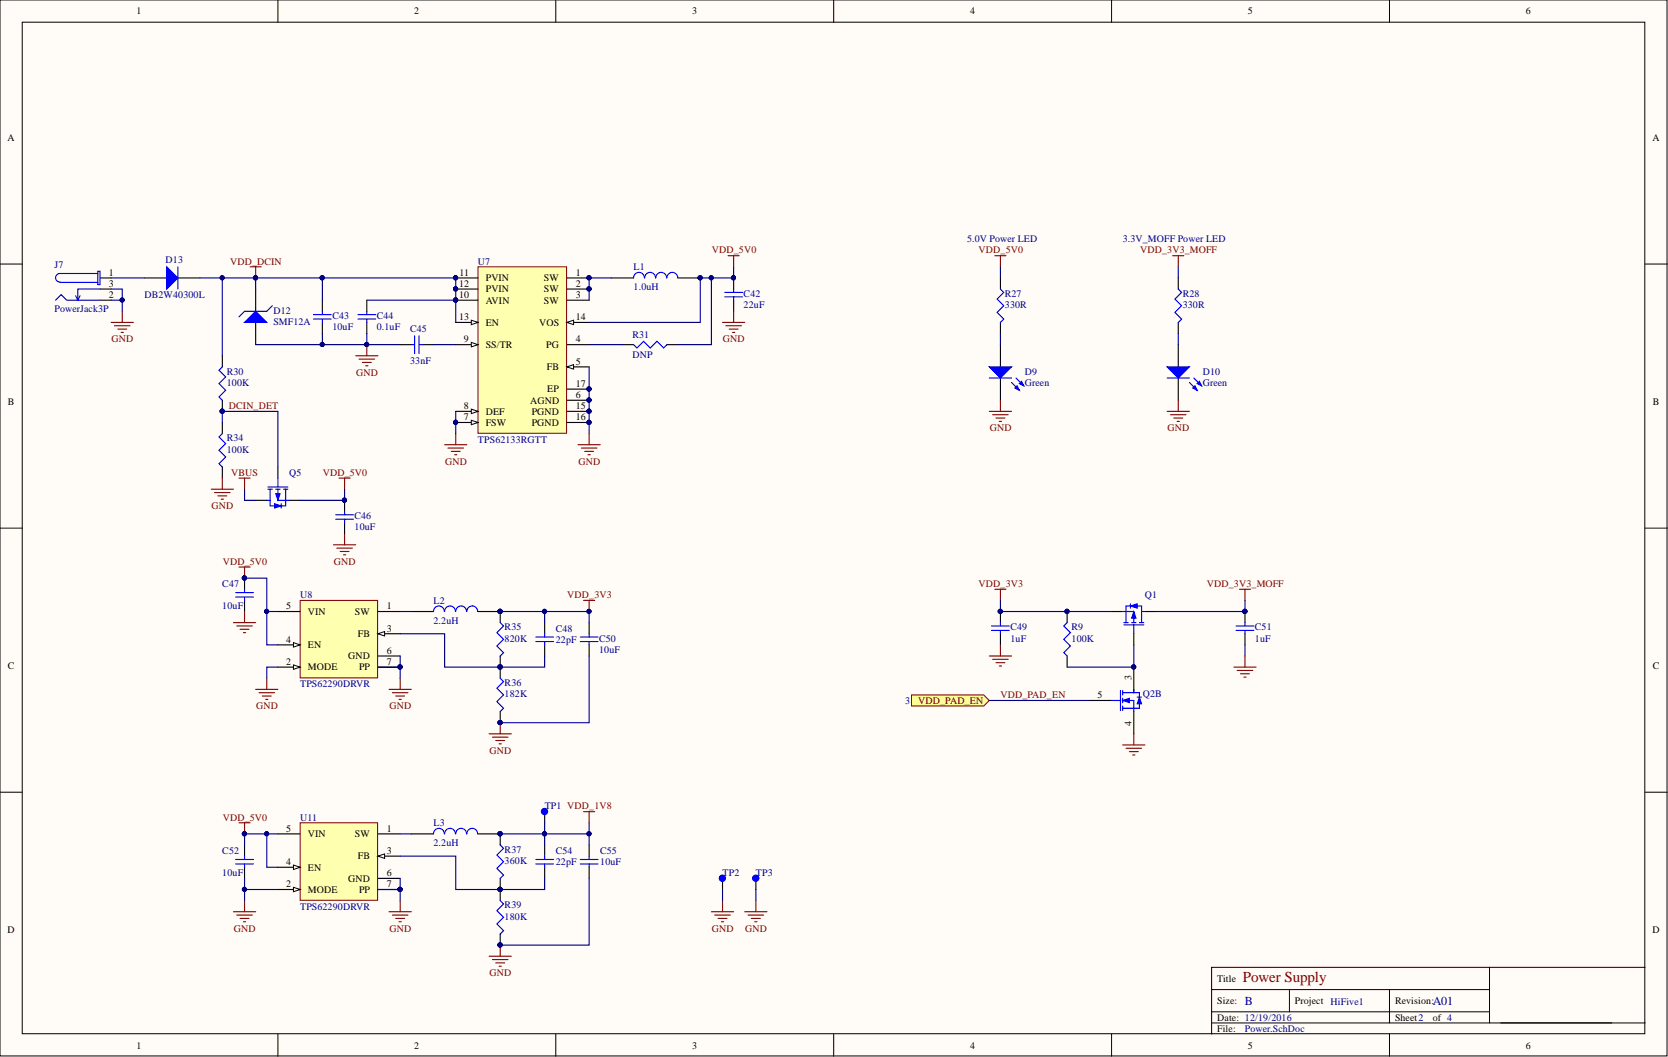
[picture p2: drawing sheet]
<svg xmlns="http://www.w3.org/2000/svg" width="381mm" height="241mm" viewBox="0 0 381 241" stroke-linecap="round" stroke-linejoin="round" font-family="sans-serif">
<defs><g id="words">
<text font-size="3.5" fill="#800000" x="283.9" y="224.1">Power Supply</text>
<g font-size="2.8" fill="#000080">
<text x="284.4" y="229.4">B</text>
<text x="327.3" y="229.4">A01</text>
</g>
<g font-size="2.3">
<text x="31.1" y="3.3">1</text>
<text x="94.6" y="3.3">2</text>
<text x="158.1" y="3.3">3</text>
<text x="221.6" y="3.3">4</text>
<text x="285" y="3.3">5</text>
<text x="348.5" y="3.3">6</text>
<text x="1.7" y="32.1">A</text>
<text x="377.5" y="32.1">A</text>
<text x="24.9" y="62.9">1</text>
<text x="24.9" y="65.5">3</text>
<text x="104.9" y="65.5">12</text>
<text x="104.9" y="62.9">11</text>
<text x="111" y="64.2">PVIN</text>
<text x="124.2" y="64.2">SW</text>
<text x="131.5" y="62.9">1</text>
<text x="131.5" y="65.5">2</text>
<text x="24.9" y="68">2</text>
<text x="104.9" y="68">10</text>
<text x="111" y="69.3">AVIN</text>
<text x="111" y="66.7">PVIN</text>
<text x="124.2" y="66.7">SW</text>
<text x="124.2" y="69.3">SW</text>
<text x="131.5" y="68">3</text>
<text x="104.9" y="73.1">13</text>
<text x="111" y="74.4">EN</text>
<text x="123.1" y="74.4">VOS</text>
<text x="131.5" y="73.1">14</text>
<text x="106" y="78.2">9</text>
<text x="111" y="79.4">SS/TR</text>
<text x="124.8" y="79.4">PG</text>
<text x="131.5" y="78.2">4</text>
<text x="131.5" y="83.2">5</text>
<text x="124.9" y="84.5">FB</text>
<text x="125" y="89.6">EP</text>
<text x="131.5" y="88.3">17</text>
<text x="1.8" y="92.5">B</text>
<text x="106" y="95.9">7</text>
<text x="106" y="93.4">8</text>
<text x="111" y="94.7">DEF</text>
<text x="121.1" y="92.1">AGND</text>
<text x="121.5" y="94.7">PGND</text>
<text x="131.5" y="90.9">6</text>
<text x="131.5" y="93.4">15</text>
<text x="131.5" y="95.9">16</text>
<text x="377.6" y="92.5">B</text>
<text x="111" y="97.2">FSW</text>
<text x="121.5" y="97.2">PGND</text>
<text x="65.3" y="139.1">5</text>
<text x="70.3" y="140.4">VIN</text>
<text x="81.1" y="140.4">SW</text>
<text x="88.4" y="139.1">1</text>
<text x="65.3" y="146.7">4</text>
<text x="70.3" y="148">EN</text>
<text x="81.8" y="145.4">FB</text>
<text x="88.4" y="144.2">3</text>
<text x="88.4" y="149.2">6</text>
<text x="1.8" y="152.7">C</text>
<text x="65.3" y="151.8">2</text>
<text x="70.3" y="153.1">MODE</text>
<text x="79.6" y="150.5">GND</text>
<text x="82" y="153.1">PP</text>
<text x="88.4" y="151.8">7</text>
<text x="258.5" y="155.3" transform="rotate(-90 258.5 155.3)">3</text>
<text x="377.6" y="152.7">C</text>
<text x="250.7" y="159.4">5</text>
<text x="258.5" y="165.7" transform="rotate(-90 258.5 165.7)">4</text>
<text x="65.3" y="189.9">5</text>
<text x="70.3" y="191.1">VIN</text>
<text x="81.1" y="191.1">SW</text>
<text x="88.4" y="189.9">1</text>
<text x="65.3" y="197.5">4</text>
<text x="81.8" y="196.2">FB</text>
<text x="88.4" y="194.9">3</text>
<text x="65.3" y="202.6">2</text>
<text x="70.3" y="198.7">EN</text>
<text x="70.3" y="203.8">MODE</text>
<text x="79.6" y="201.3">GND</text>
<text x="82" y="203.8">PP</text>
<text x="88.4" y="202.6">7</text>
<text x="88.4" y="200">6</text>
<text x="1.7" y="213">D</text>
<text x="377.5" y="213">D</text>
<text x="278" y="224.1">Title</text>
<text x="278" y="229.2">Size:</text>
<text x="278" y="233">Date: 12/19/2016</text>
<text x="295.8" y="229.2">Project</text>
<text x="318.6" y="229.2">Revision:</text>
<text x="318.6" y="233">Sheet2</text>
<text x="327.3" y="233">of 4</text>
<text x="31.1" y="239.4">1</text>
<text x="94.6" y="239.4">2</text>
<text x="158.1" y="239.4">3</text>
<text x="221.6" y="239.4">4</text>
<text x="278" y="235.6">File:</text>
<text x="285" y="239.4">5</text>
<text x="348.5" y="239.4">6</text>
</g>
<g font-size="2.3" fill="#800000">
<text x="162.6" y="57.9">VDD_5V0</text>
<text x="223.5" y="57.9">VDD_5V0</text>
<text x="260.4" y="57.9">VDD_3V3_MOFF</text>
<text x="52.6" y="60.4">VDD_DCIN</text>
<text x="25.5" y="78.2">GND</text>
<text x="165.1" y="78.2">GND</text>
<text x="81.3" y="85.8">GND</text>
<text x="52.3" y="93.4">DCIN_DET</text>
<text x="226.1" y="98.5">GND</text>
<text x="266.7" y="98.5">GND</text>
<text x="101.6" y="106.1">GND</text>
<text x="132.1" y="106.1">GND</text>
<text x="52.8" y="108.6">VBUS</text>
<text x="73.7" y="108.6">VDD_5V0</text>
<text x="48.3" y="116.2">GND</text>
<text x="50.9" y="128.9">VDD_5V0</text>
<text x="76.3" y="128.9">GND</text>
<text x="129.6" y="136.6">VDD_3V3</text>
<text x="223.5" y="134">VDD_3V3</text>
<text x="275.7" y="134">VDD_3V3_MOFF</text>
<text x="58.5" y="161.9">GND</text>
<text x="89" y="161.9">GND</text>
<text x="209.7" y="160.7">VDD_PAD_EN</text>
<text x="228.5" y="159.4">VDD_PAD_EN</text>
<text x="111.8" y="172.1">GND</text>
<text x="50.9" y="187.3">VDD_5V0</text>
<text x="53.4" y="212.7">GND</text>
<text x="89" y="212.7">GND</text>
<text x="162.6" y="212.7">GND</text>
<text x="170.2" y="212.7">GND</text>
<text x="111.8" y="222.9">GND</text>
</g>
<g font-size="2.3" fill="#000080">
<text x="220.9" y="55.3">5.0V Power LED</text>
<text x="256.4" y="55.3">3.3V_MOFF Power LED</text>
<text x="12.4" y="61.2">J7</text>
<text x="37.8" y="60.2">D13</text>
<text x="109.2" y="60.4">U7</text>
<text x="144.7" y="61.7">L1</text>
<text x="12.4" y="71.3">PowerJack3P</text>
<text x="33" y="68">DB2W40300L</text>
<text x="62.5" y="71.6">D12</text>
<text x="144.7" y="66.2">1.0uH</text>
<text x="169.9" y="67.8">C42</text>
<text x="169.9" y="70.3">22uF</text>
<text x="229.5" y="67.8">R27</text>
<text x="229.5" y="70.3">330R</text>
<text x="270.2" y="67.8">R28</text>
<text x="270.2" y="70.3">330R</text>
<text x="62.5" y="74.1">SMF12A</text>
<text x="75.9" y="72.8">C43</text>
<text x="75.9" y="75.4">10uF</text>
<text x="86.1" y="72.8">C44</text>
<text x="86.1" y="75.4">0.1uF</text>
<text x="93.7" y="75.9">C45</text>
<text x="144.5" y="77.2">R31</text>
<text x="93.7" y="83">33nF</text>
<text x="144.5" y="81.7">DNP</text>
<text x="51.8" y="85.5">R30</text>
<text x="51.8" y="88.1">100K</text>
<text x="234.1" y="85.5">D9</text>
<text x="234.1" y="88.1">Green</text>
<text x="274.7" y="85.5">D10</text>
<text x="274.7" y="88.1">Green</text>
<text x="51.8" y="100.8">R34</text>
<text x="109.2" y="101">TPS62133RGTT</text>
<text x="51.8" y="103.3">100K</text>
<text x="66" y="108.6">Q5</text>
<text x="81" y="118.5">C46</text>
<text x="81" y="121.1">10uF</text>
<text x="50.8" y="134">C47</text>
<text x="68.6" y="136.6">U8</text>
<text x="99" y="137.8">L2</text>
<text x="261.5" y="136.6">Q1</text>
<text x="50.8" y="139.1">10uF</text>
<text x="99" y="142.4">2.2uH</text>
<text x="115.3" y="143.9">R35</text>
<text x="230.8" y="143.9">C49</text>
<text x="244.8" y="143.9">R9</text>
<text x="286.7" y="143.9">C51</text>
<text x="115.3" y="146.5">820K</text>
<text x="127" y="144.2">C48</text>
<text x="127" y="146.7">22pF</text>
<text x="136.9" y="146.5">C50</text>
<text x="136.9" y="149">10uF</text>
<text x="230.8" y="146.5">1uF</text>
<text x="244.8" y="146.5">100K</text>
<text x="286.7" y="146.5">1uF</text>
<text x="68.6" y="156.9">TPS62290DRVR</text>
<text x="115.3" y="156.6">R36</text>
<text x="115.3" y="159.1">182K</text>
<text x="206.8" y="160.7">3</text>
<text x="261" y="159.1">Q2B</text>
<text x="124.4" y="184.8">TP1 VDD_1V8</text>
<text x="68.6" y="187.3">U11</text>
<text x="99" y="188.6">L3</text>
<text x="50.8" y="194.9">C52</text>
<text x="99" y="193.2">2.2uH</text>
<text x="115.3" y="194.7">R37</text>
<text x="115.3" y="197.2">360K</text>
<text x="127" y="194.9">C54</text>
<text x="127" y="197.5">22pF</text>
<text x="137.1" y="194.9">C55</text>
<text x="137.1" y="197.5">10uF</text>
<text x="50.8" y="200">10uF</text>
<text x="165" y="200">TP2</text>
<text x="172.7" y="200">TP3</text>
<text x="68.6" y="207.6">TPS62290DRVR</text>
<text x="115.3" y="207.4">R39</text>
<text x="115.3" y="209.9">180K</text>
<text x="303.9" y="229.5">HiFive1</text>
<text x="284.4" y="235.6">Power.SchDoc</text>
</g>
</g></defs>
<g fill="#fffcf8" stroke="#000" stroke-width=".23">
<path d="M0 0h380.8v241.1h-380.8z"/>
<path d="M5.1 5.1h370.6v230.9h-370.6z"/>
</g>
<g fill="none" stroke="#000" stroke-width=".23">
<path d="M63.5 0v5.1M127 0v5.1M190.4 0v5.1M253.9 0v5.1M317.4 0v5.1M0 60.3h5.1M375.8 60.3h5.1M0 120.6h5.1M375.8 120.6h5.1M0 180.9h5.1M375.8 180.9h5.1M63.5 236.1v5"/>
<path d="M127 236.1v5M190.4 236.1v5M253.9 236.1v5M276.8 225.9h63.4M276.8 233.5h99M276.8 231h63.4M294.5 225.9v5.1M317.4 225.9v7.6M317.4 236.1v5M340.2 220.8v12.7M375.8 220.8h-99v15.3"/>
</g>
<path d="M228.5 139.6v2.5M284.4 139.6v2.5M228.5 144.7v2.5M284.4 144.7v2.5" fill="none" stroke="#000" stroke-width=".26"/>
<g fill="#000080" stroke="#000080" stroke-width=".23">
<circle cx="228.5" cy="139.6" r=".47"/>
<circle cx="284.3" cy="139.6" r=".47"/>
</g>
<path d="M226.5 143.9h4M226.5 142.9h4M228.5 142.1v.8M228.5 143.9v.8M282.3 143.9h4.1M282.3 142.9h4.1M284.4 142.1v.8M284.4 143.9v.8" fill="none" stroke="#00f" stroke-width=".26"/>
<path d="M226 149.8h5.1M226.7 150.5h3.6M227.5 151.3h2M228.3 152h.5M228.5 147.2v2.6M281.8 152.3h5.1M282.6 153.1h3.5M283.4 153.8h2M284.1 154.6h.5M284.4 149.8v2.5" fill="none" stroke="#800000" stroke-width=".26"/>
<path d="M68.6 187.8h17.7v17.7h-17.7z" fill="#ffffb0" stroke="#800000" stroke-width=".23"/>
<path d="M63.5 198h5.1M86.3 190.4h5.1" fill="none" stroke="#000" stroke-width=".26"/>
<path d="M67 197.5l1.6 .5-1.6 .5z" fill="#fffcf8"/>
<path d="M67 197.5l1.6 .5-1.6 .5z" fill="none" stroke="#000" stroke-width=".23"/>
<path d="M86.3 195.4h5.1" fill="none" stroke="#000" stroke-width=".26"/>
<path d="M86.3 195.4l1.6-.5v1.1z" fill="#fffcf8"/>
<path d="M86.3 195.4l1.6-.5v1.1z" fill="none" stroke="#000" stroke-width=".23"/>
<path d="M63.5 190.4h5.1M63.5 203.1h5.1M86.3 203.1h5.1" fill="none" stroke="#000" stroke-width=".26"/>
<circle cx="91.4" cy="203" r=".47" fill="#000080" stroke="#000080" stroke-width=".23"/>
<path d="M67 202.6l1.6 .5-1.6 .5z" fill="#fffcf8"/>
<path d="M67 202.6l1.6 .5-1.6 .5z" fill="none" stroke="#000" stroke-width=".23"/>
<path d="M55.9 192.9v2.5M55.9 198v2.5M93.9 190.4h5.1M109.2 190.4h5.1v2.5M124.4 192.9v2.5M124.4 198v2.5M134.6 192.9v2.5M134.6 198v2.5M86.3 200.5h5.1M114.3 200.5v5.1M114.3 213.2v2.6" fill="none" stroke="#000" stroke-width=".26"/>
<g fill="#000080" stroke="#000080" stroke-width=".23">
<circle cx="91.4" cy="203" r=".47"/>
<circle cx="114.2" cy="190.3" r=".47"/>
<circle cx="114.2" cy="203" r=".47"/>
<circle cx="114.2" cy="215.7" r=".47"/>
<circle cx="55.8" cy="190.3" r=".47"/>
</g>
<g fill="none" stroke="#800000" stroke-width=".26">
<path d="M54.6 187.8h2.5M55.9 187.8v2.6M53.3 208.1h5.1M54.1 208.9h3.5M54.8 209.7h2.1M55.6 210.4h.5M55.9 205.6v2.5M88.9 208.1h5M89.6 208.9h3.6M90.4 209.7h2M91.2 210.4h.5M91.4 205.6v2.5"/>
<path d="M111.7 218.3h5.1M112.5 219.1h3.5M113.2 219.8h2.1M114.3 215.8v2.5M114 220.6h.5"/>
</g>
<g fill="none" stroke="#00f" stroke-width=".26">
<path d="M53.8 197.2h4.1M53.8 196.2h4.1M55.9 195.4v.8M55.9 197.2v.8M101.5 190.4a1.23 1.23 0 0 0-1.2-1.3 1.23 1.23 0 0 0-1.3 1.3M104 190.4a1.23 1.23 0 0 0-1.2-1.3 1.23 1.23 0 0 0-1.2 1.3M106.6 190.4a1.23 1.23 0 0 0-1.3-1.3 1.23 1.23 0 0 0-1.2 1.3M109.1 190.4a1.23 1.23 0 0 0-1.2-1.3 1.23 1.23 0 0 0-1.3 1.3M114.3 192.9l.7 .8-1.5 1.5 1.5 1.5-1.5 1.5 1.5 1.6-.7 .7M122.4 197.2h4M122.4 196.2h4M124.4 195.4v.8"/>
<path d="M124.4 197.2v.8M132.5 197.2h4.1M132.5 196.2h4.1M134.6 195.4v.8M134.6 197.2v.8M114.3 205.6l.7 .8-1.5 1.5 1.5 1.5-1.5 1.5 1.5 1.6-.7 .7"/>
</g>
<path d="M68.6 137.1h17.7v17.7h-17.7z" fill="#ffffb0" stroke="#800000" stroke-width=".23"/>
<path d="M86.3 139.6h5.1M63.5 147.2h5.1" fill="none" stroke="#000" stroke-width=".26"/>
<path d="M67 146.7l1.6 .5-1.6 .5z" fill="#fffcf8"/>
<path d="M67 146.7l1.6 .5-1.6 .5z" fill="none" stroke="#000" stroke-width=".23"/>
<path d="M86.3 144.7h5.1" fill="none" stroke="#000" stroke-width=".26"/>
<path d="M86.3 144.7l1.6-.5v1z" fill="#fffcf8"/>
<path d="M86.3 144.7l1.6-.5v1z" fill="none" stroke="#000" stroke-width=".23"/>
<path d="M63.5 139.6h5.1M63.5 152.3h5.1M86.3 152.3h5.1" fill="none" stroke="#000" stroke-width=".26"/>
<circle cx="91.4" cy="152.3" r=".47" fill="#000080" stroke="#000080" stroke-width=".23"/>
<path d="M67 151.8l1.6 .5-1.6 .5z" fill="#fffcf8"/>
<path d="M67 151.8l1.6 .5-1.6 .5z" fill="none" stroke="#000" stroke-width=".23"/>
<path d="M55.9 132v2.5M55.9 137.1v2.5M93.9 139.6h5.1M109.2 139.6h5.1v2.5M86.3 149.8h5.1M114.3 149.8v5M124.4 142.1v2.6M124.4 147.2v2.6M114.3 162.4v2.6" fill="none" stroke="#000" stroke-width=".26"/>
<g fill="#000080" stroke="#000080" stroke-width=".23">
<circle cx="91.4" cy="152.3" r=".47"/>
<circle cx="114.2" cy="139.6" r=".47"/>
<circle cx="55.8" cy="131.9" r=".47"/>
<circle cx="114.2" cy="164.9" r=".47"/>
<circle cx="114.2" cy="152.3" r=".47"/>
</g>
<g fill="none" stroke="#800000" stroke-width=".26">
<path d="M54.6 129.4h2.5M55.9 129.4v2.6M55.9 139.6v2.5M53.3 142.1h5.1M54.1 142.9h3.5M54.8 143.7h2.1M55.6 144.4h.5M58.4 157.4h5.1M59.2 158.1h3.5M59.9 158.9h2.1M60.7 159.7h.5M60.9 154.8v2.6"/>
<path d="M88.9 157.4h5M89.6 158.1h3.6M90.4 158.9h2M91.2 159.7h.5M91.4 154.8v2.6M111.7 167.5h5.1M112.5 168.3h3.5M113.2 169h2.1M114 169.8h.5M114.3 165v2.5"/>
</g>
<g fill="none" stroke="#00f" stroke-width=".26">
<path d="M53.8 136.3h4.1M53.8 135.3h4.1M55.9 134.5v.8M55.9 136.3v.8M101.5 139.6a1.23 1.23 0 0 0-1.2-1.3 1.23 1.23 0 0 0-1.3 1.3M104 139.6a1.23 1.23 0 0 0-1.2-1.3 1.23 1.23 0 0 0-1.2 1.3M106.6 139.6a1.23 1.23 0 0 0-1.3-1.3 1.23 1.23 0 0 0-1.2 1.3M109.1 139.6a1.23 1.23 0 0 0-1.2-1.3 1.23 1.23 0 0 0-1.3 1.3M114.3 142.1l.7 .8-1.5 1.5 1.5 1.5-1.5 1.6 1.5 1.5-.7 .8M114.3 154.8l.7 .8-1.5 1.5 1.5 1.5-1.5 1.6 1.5 1.5-.7 .7M122.4 146.5h4M122.4 145.4h4"/>
<path d="M124.4 144.7v.7M124.4 146.5v.7"/>
</g>
<path d="M109.2 60.9h20.2v38h-20.2z" fill="#ffffb0" stroke="#800000" stroke-width=".23"/>
<path d="M129.5 63.5h5.1M129.5 66h5.1M129.5 68.5h5.1M129.5 78.7h5.1M129.5 83.8h5.1" fill="none" stroke="#000" stroke-width=".26"/>
<g fill="#000080" stroke="#000080" stroke-width=".23">
<circle cx="134.5" cy="63.4" r=".47"/>
<circle cx="134.5" cy="66" r=".47"/>
</g>
<path d="M129.5 83.8l1.5-.6v1.1z" fill="#fffcf8"/>
<path d="M129.5 83.8l1.5-.6v1.1z" fill="none" stroke="#000" stroke-width=".23"/>
<path d="M104.1 96.4h5.1M129.5 91.4h5.1" fill="none" stroke="#000" stroke-width=".26"/>
<circle cx="134.5" cy="91.3" r=".47" fill="#000080" stroke="#000080" stroke-width=".23"/>
<path d="M107.7 95.9l1.5 .5-1.5 .6z" fill="#fffcf8"/>
<path d="M107.7 95.9l1.5 .5-1.5 .6z" fill="none" stroke="#000" stroke-width=".23"/>
<circle cx="104.1" cy="96.4" r=".47" fill="#000080" stroke="#000080" stroke-width=".23"/>
<path d="M104.1 93.9h5.1" fill="none" stroke="#000" stroke-width=".26"/>
<path d="M107.7 93.4l1.5 .5-1.5 .5z" fill="#fffcf8"/>
<path d="M107.7 93.4l1.5 .5-1.5 .5z" fill="none" stroke="#000" stroke-width=".23"/>
<path d="M104.1 78.7h5.1" fill="none" stroke="#000" stroke-width=".26"/>
<path d="M107.7 78.2l1.5 .5-1.5 .5z" fill="#fffcf8"/>
<path d="M107.7 78.2l1.5 .5-1.5 .5z" fill="none" stroke="#000" stroke-width=".23"/>
<path d="M104.1 68.5h5.1M104.1 63.5h5.1M104.1 66h5.1M104.1 73.6h5.1" fill="none" stroke="#000" stroke-width=".26"/>
<g fill="#000080" stroke="#000080" stroke-width=".23">
<circle cx="104.1" cy="68.5" r=".47"/>
<circle cx="104.1" cy="63.4" r=".47"/>
<circle cx="104.1" cy="66" r=".47"/>
</g>
<path d="M107.7 73.1l1.5 .5-1.5 .5z" fill="#fffcf8"/>
<path d="M107.7 73.1l1.5 .5-1.5 .5z" fill="none" stroke="#000" stroke-width=".23"/>
<path d="M129.5 73.6h5.1" fill="none" stroke="#000" stroke-width=".26"/>
<path d="M129.5 73.6l1.5-.5v1z" fill="#fffcf8"/>
<path d="M129.5 73.6l1.5-.5v1z" fill="none" stroke="#000" stroke-width=".23"/>
<g fill="none" stroke="#000" stroke-width=".26">
<path d="M22.9 63.5h2.5M22.9 68.5h2.5M22.9 66h2.5M58.4 66v5.1M58.4 73.6v5.1M83.8 68.5v2.6M83.8 73.6v2.5M91.4 78.7h2.5M96.5 78.7h2.5M139.6 63.5h5.1M154.9 63.5h5.1M167.6 63.5v2.5"/>
<path d="M167.6 68.5v2.6M129.5 93.9h5.1M129.5 96.4h5.1M129.5 88.8h5.1"/>
</g>
<g fill="#000080" stroke="#000080" stroke-width=".23">
<circle cx="134.5" cy="93.9" r=".47"/>
<circle cx="134.5" cy="96.4" r=".47"/>
<circle cx="134.5" cy="88.8" r=".47"/>
<circle cx="134.5" cy="63.4" r=".47"/>
<circle cx="134.5" cy="66" r=".47"/>
<circle cx="134.5" cy="91.3" r=".47"/>
<circle cx="104.1" cy="96.4" r=".47"/>
<circle cx="104.1" cy="68.5" r=".47"/>
<circle cx="104.1" cy="63.4" r=".47"/>
<circle cx="104.1" cy="66" r=".47"/>
<circle cx="83.8" cy="78.6" r=".47"/>
<circle cx="159.9" cy="63.4" r=".47"/>
<circle cx="167.5" cy="63.4" r=".47"/>
</g>
<g fill="none" stroke="#00f" stroke-width=".26">
<path d="M12.7 68.5l1.3-1.2 1.2 1.2h7.7M13.7 64.5h8.6M17.3 67.5l.5 1M18.3 67.5l-.5 1M22.3 62.4h-8.6a.98 .98 0 0 0-1 1 .98 .98 0 0 0 1 1M22.3 61.9h.6v3.1h-.6zM22.9 66h-5.1v2.5M81.8 72.8h4M81.8 71.8h4M83.8 71.1v.7M83.8 72.8v.8M93.9 78.7h.8"/>
<path d="M94.7 76.6v4.1M95.7 76.6v4.1M95.7 78.7h.8M147.2 63.4a1.23 1.23 0 0 0-1.2-1.2 1.23 1.23 0 0 0-1.3 1.3M149.7 63.4a1.23 1.23 0 0 0-1.2-1.2 1.23 1.23 0 0 0-1.2 1.3M152.3 63.4a1.23 1.23 0 0 0-1.3-1.2 1.23 1.23 0 0 0-1.2 1.3M154.8 63.4a1.23 1.23 0 0 0-1.2-1.2 1.23 1.23 0 0 0-1.3 1.3M165.5 67.8h4.1M165.5 66.7h4.1M167.6 66v.7M167.6 67.8v.7"/>
</g>
<g fill="none" stroke="#800000" stroke-width=".26">
<path d="M166.3 58.4h2.5M167.6 58.4v2.5M25.4 73.6h5.1M26.2 74.4h3.5M26.9 75.1h2M27.7 75.9h.5M27.9 71.1v2.5M83.8 78.7v2.5M165 73.6h5.1M165.8 74.4h3.6M166.6 75.1h2M167.3 75.9h.5"/>
<path d="M167.6 71.1v2.5M81.2 81.2h5.1M82 82h3.6M82.8 82.7h2M83.5 83.5h.5M104.1 99v2.5M134.6 99v2.5M101.6 101.5h5M102.3 102.3h3.6M103.1 103h2M103.8 103.8h.6M132 101.5h5.1"/>
<path d="M132.8 102.3h3.5M133.6 103h2M134.3 103.8h.5"/>
</g>
<path d="M55.9 73.6l2.5-2.5 2.5 2.5z" fill="#00f"/>
<path d="M55.9 73.6l2.5-2.5 2.5 2.5zM62.2 69.8l-1.3 1.3h-5l-1.3 1.2" fill="none" stroke="#00f" stroke-width=".26"/>
<path d="M57.1 60.9h2.6M58.4 60.9v2.6" fill="none" stroke="#800000" stroke-width=".26"/>
<circle cx="58.4" cy="63.4" r=".47" fill="#000080" stroke="#000080" stroke-width=".23"/>
<path d="M228.5 78.7v5.1M228.5 86.3v5.1" fill="none" stroke="#000" stroke-width=".26"/>
<path d="M226 83.8h5.1l-2.6 2.5z" fill="#00f"/>
<path d="M226 83.8h5.1l-2.6 2.5zM231.1 87.3l1.7 1.8M232.1 86.3l1.7 1.8" fill="none" stroke="#00f" stroke-width=".26"/>
<path d="M231.8 88.6l.5-.5 .5 1z" fill="#00f"/>
<path d="M231.8 88.6l.5-.5 .5 1z" fill="none" stroke="#00f" stroke-width=".26"/>
<path d="M232.8 87.6l.5-.5 .5 1z" fill="#00f"/>
<path d="M226 86.3h5.1M232.8 87.6l.5-.5 .5 1z" fill="none" stroke="#00f" stroke-width=".26"/>
<path d="M269.1 78.7v5.1M269.1 86.3v5.1" fill="none" stroke="#000" stroke-width=".26"/>
<path d="M266.6 83.8h5.1l-2.6 2.5z" fill="#00f"/>
<path d="M266.6 83.8h5.1l-2.6 2.5zM271.7 87.3l1.8 1.8M272.7 86.3l1.8 1.8" fill="none" stroke="#00f" stroke-width=".26"/>
<path d="M272.4 88.6l.5-.5 .6 1z" fill="#00f"/>
<path d="M272.4 88.6l.5-.5 .6 1z" fill="none" stroke="#00f" stroke-width=".26"/>
<path d="M273.5 87.6l.5-.5 .5 1z" fill="#00f"/>
<path d="M144.7 78.7l.8 .7 1.5-1.5 1.5 1.5 1.6-1.5 1.5 1.5 .7-.7M266.6 86.3h5.1M273.5 87.6l.5-.5 .5 1z" fill="none" stroke="#00f" stroke-width=".26"/>
<path d="M142.2 78.7h2.5M152.3 78.7h2.6" fill="none" stroke="#000" stroke-width=".26"/>
<path d="M227.2 58.4h2.6M228.5 58.4v2.5M226 93.9h5.1M226.7 94.7h3.6M227.5 95.4h2M228.3 96.2h.5M228.5 91.4v2.5M266.6 93.9h5.1M267.4 94.7h3.5M268.1 95.4h2.1M268.9 96.2h.5M269.1 91.4v2.5" fill="none" stroke="#800000" stroke-width=".26"/>
<path d="M208.2 158.6h16.5l1.3 1.3-1.3 1.3h-16.5z" fill-rule="evenodd" fill="#ffff80" stroke="#800000" stroke-width=".23"/>
<g fill="none" stroke="#800000" stroke-width=".26">
<path d="M48.2 111.7h5.1M49 112.4h3.6M49.8 113.2h2M50.5 114h.5M50.8 109.1v2.6M54.6 109.1h2.5M55.9 109.1v2.6M77.4 109.1h2.6M78.7 109.1v2.6M76.2 124.4h5M76.9 125.1h3.6M77.7 125.9h2"/>
<path d="M78.5 126.7h.5M78.7 121.8v2.6M133.3 137.1h2.5M134.6 137.1v2.5"/>
</g>
<g fill="#000080" stroke="#000080" stroke-width=".23">
<circle cx="134.5" cy="139.6" r=".47"/>
<circle cx="50.7" cy="93.9" r=".47"/>
<circle cx="78.7" cy="114.2" r=".47"/>
</g>
<g fill="none" stroke="#000" stroke-width=".26">
<path d="M73.6 68.5v2.6M73.6 73.6v2.5M228.5 63.5v2.5M228.5 73.6v2.5M269.1 63.5v2.5M269.1 73.6v2.5M50.8 81.2v2.6M50.8 91.4v2.5M50.8 96.4v2.6M50.8 106.6v2.5M58.4 114.2h2.5M63.5 106.6v2.5"/>
<path d="M66 114.2h2.6M78.7 114.2v2.6M78.7 119.3v2.5M134.6 142.1v2.6M134.6 147.2v2.6"/>
</g>
<g fill="none" stroke="#00f" stroke-width=".26">
<path d="M71.6 72.8h4.1M71.6 71.8h4.1M73.6 71.1v.7M73.6 72.8v.8M228.5 66l.8 .7-1.5 1.6 1.5 1.5-1.5 1.5 1.5 1.5-.8 .8M269.1 66l.8 .7-1.5 1.6 1.5 1.5-1.5 1.5 1.5 1.5-.8 .8M50.8 99l-.8 .7 1.5 1.6-1.5 1.5 1.5 1.5-1.5 1.5 .8 .8M50.8 83.8l-.8 .7 1.5 1.5-1.5 1.6 1.5 1.5-1.5 1.5 .8 .8M61.2 111.2h4.6M61.2 111.7h1M61.7 111.7v2.5M63 111.7h1"/>
<path d="M63.5 109.1v2.1M63.5 111.7v2.5h2.5M64.7 111.7h1.1M65.3 111.7v2.5M76.7 118.5h4M76.7 117.5h4M78.7 116.8v.7M78.7 118.5v.8M132.5 146.5h4.1M132.5 145.4h4.1M134.6 144.7v.7M134.6 146.5v.7"/>
</g>
<path d="M63 112.7h1l-.5 1.5z" fill="#00f"/>
<path d="M63 112.7h1l-.5 1.5z" fill="none" stroke="#00f" stroke-width=".23"/>
<path d="M60.9 114.2h.8" fill="none" stroke="#00f" stroke-width=".26"/>
<path d="M62.7 115l1.5 .5-1.5 .5z" fill="#00f"/>
<path d="M62.7 115l1.5 .5-1.5 .5z" fill="none" stroke="#00f" stroke-width=".23"/>
<path d="M61.7 114.2v1.3h1M64.2 115v1M65.3 114.2v1.3h-1.1" fill="none" stroke="#00f" stroke-width=".26"/>
<path d="M283.1 134.5h2.5M284.4 134.5v2.6M133.3 185.3h2.5M134.6 185.3v2.5" fill="none" stroke="#800000" stroke-width=".26"/>
<path d="M33 63.5h5.1M40.6 63.5h5.1" fill="none" stroke="#000" stroke-width=".26"/>
<path d="M38.1 60.9l2.5 2.6-2.5 2.5z" fill="#00f"/>
<path d="M38.1 60.9l2.5 2.6-2.5 2.5zM40.6 60.9v5.1M256.4 139.6h2.6v2.5M257.2 139.6v2.5M260.8 139.6v2.5M256.7 142.6h4.6M256.7 142.1h1M258.5 142.1h1M259 142.6v2.1M260.3 142.1h1" fill="none" stroke="#00f" stroke-width=".26"/>
<path d="M267.9 58.4h2.5M269.1 58.4v2.5M256.4 170.1h5.1M257.2 170.8h3.6M258 171.6h2M258.7 172.3h.5M259 167.5v2.6" fill="none" stroke="#800000" stroke-width=".26"/>
<path d="M253.9 139.6h2.5M261.5 139.6h2.6M259 144.7v2.5" fill="none" stroke="#000" stroke-width=".26"/>
<path d="M259 139.6l.5 1.5h-1z" fill="#00f"/>
<path d="M259 139.6l.5 1.5h-1z" fill="none" stroke="#00f" stroke-width=".23"/>
<path d="M260.8 139.6h.7" fill="none" stroke="#00f" stroke-width=".26"/>
<path d="M258.2 138.3l1.5-.5v1z" fill="#00f"/>
<path d="M258.2 138.3l1.5-.5v1z" fill="none" stroke="#00f" stroke-width=".23"/>
<path d="M258.2 138.3h-1v1.3M258.2 137.8v1M259.7 138.3h1.1v1.3M243.7 142.1l-.7 .8 1.5 1.5-1.5 1.5 1.5 1.6-1.5 1.5 .7 .8M253.9 159.9h2M255.9 157.6v4.6M256.4 158.1h2.6M256.4 159.9h2.6v2.5M256.4 157.6v1M256.4 159.4v1M256.4 161.7h2.6M256.4 161.2v1" fill="none" stroke="#00f" stroke-width=".26"/>
<path d="M227.2 134.5h2.6M228.5 134.5v2.6" fill="none" stroke="#800000" stroke-width=".26"/>
<path d="M243.7 139.6v2.5M243.7 149.8v2.5M248.8 159.9h5.1M259 152.3v5.1M259 162.4v5.1" fill="none" stroke="#000" stroke-width=".26"/>
<g fill="#000080" stroke="#000080" stroke-width=".23">
<circle cx="243.7" cy="139.6" r=".47"/>
<circle cx="258.9" cy="152.3" r=".47"/>
</g>
<path d="M256.4 159.9l1.6-.5v1z" fill="#00f"/>
<path d="M256.4 159.9l1.6-.5v1z" fill="none" stroke="#00f" stroke-width=".23"/>
<path d="M259 157.4v.7" fill="none" stroke="#00f" stroke-width=".26"/>
<path d="M260.3 159.1l.5 1.6h-1.1z" fill="#00f"/>
<path d="M260.3 159.1l.5 1.6h-1.1z" fill="none" stroke="#00f" stroke-width=".23"/>
<path d="M259 158.1h1.3v1M259.7 159.1h1.1M260.3 160.7v1h-1.3" fill="none" stroke="#00f" stroke-width=".26"/>
<g fill="#000080" stroke="#000080" stroke-width=".23">
<circle cx="258.9" cy="152.3" r=".47"/>
<circle cx="91.4" cy="203" r=".47"/>
<circle cx="114.2" cy="190.3" r=".47"/>
<circle cx="124.4" cy="190.3" r=".47"/>
<circle cx="114.2" cy="215.7" r=".47"/>
<circle cx="134.5" cy="190.3" r=".47"/>
<circle cx="91.4" cy="152.3" r=".47"/>
<circle cx="60.9" cy="139.6" r=".47"/>
<circle cx="55.8" cy="131.9" r=".47"/>
<circle cx="114.2" cy="139.6" r=".47"/>
<circle cx="124.4" cy="139.6" r=".47"/>
<circle cx="114.2" cy="164.9" r=".47"/>
<circle cx="134.5" cy="139.6" r=".47"/>
<circle cx="114.2" cy="152.3" r=".47"/>
<circle cx="114.2" cy="203" r=".47"/>
<circle cx="83.8" cy="78.6" r=".47"/>
<circle cx="73.6" cy="78.6" r=".47"/>
<circle cx="104.1" cy="96.4" r=".47"/>
<circle cx="73.6" cy="63.4" r=".47"/>
<circle cx="104.1" cy="68.5" r=".47"/>
<circle cx="134.5" cy="66" r=".47"/>
<circle cx="134.5" cy="63.4" r=".47"/>
<circle cx="134.5" cy="88.8" r=".47"/>
<circle cx="134.5" cy="91.3" r=".47"/>
<circle cx="134.5" cy="93.9" r=".47"/>
<circle cx="134.5" cy="96.4" r=".47"/>
<circle cx="27.9" cy="68.5" r=".47"/>
<circle cx="162.5" cy="63.4" r=".47"/>
<circle cx="159.9" cy="63.4" r=".47"/>
<circle cx="167.5" cy="63.4" r=".47"/>
<circle cx="58.4" cy="63.4" r=".47"/>
<circle cx="104.1" cy="63.4" r=".47"/>
<circle cx="104.1" cy="66" r=".47"/>
<circle cx="78.7" cy="114.2" r=".47"/>
<circle cx="50.7" cy="93.9" r=".47"/>
<circle cx="50.7" cy="63.4" r=".47"/>
<circle cx="55.8" cy="203" r=".47"/>
<circle cx="55.8" cy="190.3" r=".47"/>
<circle cx="60.9" cy="190.3" r=".47"/>
<circle cx="284.3" cy="139.6" r=".47"/>
<circle cx="228.5" cy="139.6" r=".47"/>
<circle cx="243.7" cy="139.6" r=".47"/>
</g>
<path d="M124.4 185.3v2.5M165 200.5v2.6M172.7 200.5v2.6" fill="none" stroke="#000" stroke-width=".26"/>
<g fill="#00f" stroke="#00f" stroke-width=".23">
<circle cx="124.4" cy="185.3" r=".72"/>
<circle cx="165" cy="200.5" r=".72"/>
<circle cx="172.6" cy="200.5" r=".72"/>
</g>
<g fill="none" stroke="#000080" stroke-width=".26">
<path d="M25.4 66h2.5v5.1M25.4 68.5h2.5M25.4 63.5h7.6M45.7 63.5h12.7M50.8 63.5v17.7M58.4 78.7h15.2M58.4 63.5h15.2M58.4 63.5v2.5M73.6 76.1v2.6h10.2M73.6 63.5h30.5v5h-20.3M73.6 63.5v5M83.8 76.1v2.6h7.6"/>
<path d="M99 78.7h5.1M104.1 68.5v5.1M134.6 78.7h7.6M139.6 63.5h-5v5M162.5 63.5v15.2h-7.6M167.6 60.9v2.6h-7.6v10.1h-25.4M228.5 60.9v2.6M228.5 76.1v2.6M269.1 60.9v2.6M269.1 76.1v2.6M50.8 96.4v-2.5h12.7v12.7M104.1 93.9v5.1"/>
<path d="M134.6 83.8v15.2M55.9 111.7v2.5h2.5M78.7 111.7v2.5h-10.1M55.9 132h5v7.6h2.6M60.9 139.6v7.6h2.6M91.4 139.6h2.5M114.3 139.6h10.1v2.5M124.4 139.6h10.2v2.5M228.5 137.1v2.5h25.4M284.4 137.1v2.5h-20.3M63.5 152.3h-2.6v2.5M91.4 149.8v2.5h-5.1"/>
<path d="M91.4 144.7h10.2v7.6h22.8v-2.5M91.4 152.3v2.5M134.6 149.8v15.2h-20.3M226 159.9h22.8M259 147.2v5.1h-15.3M284.4 147.2v2.6M60.9 190.4h-5v2.5M63.5 190.4h-2.6v7.6h2.6M91.4 195.4h12.7v7.7h20.3v-2.6M91.4 190.4h2.5M114.3 190.4h10.1v2.5M124.4 187.8v2.6h10.2v2.5"/>
<path d="M134.6 187.8v2.6M55.9 200.5v2.6h7.6M55.9 203.1v2.5M91.4 200.5v2.6h-5.1M91.4 203.1v2.5M134.6 200.5v15.3h-20.3M165 203.1v2.5M172.7 203.1v2.5"/>
</g>
<path d="M162.5 208.1h5.1M163.3 208.9h3.5M164 209.7h2.1M164.8 210.4h.5M165 205.6v2.5M170.1 208.1h5.1M170.9 208.9h3.5M171.6 209.7h2.1M172.4 210.4h.5M172.7 205.6v2.5" fill="none" stroke="#800000" stroke-width=".26"/>
<use href="#words"/>
</svg>
